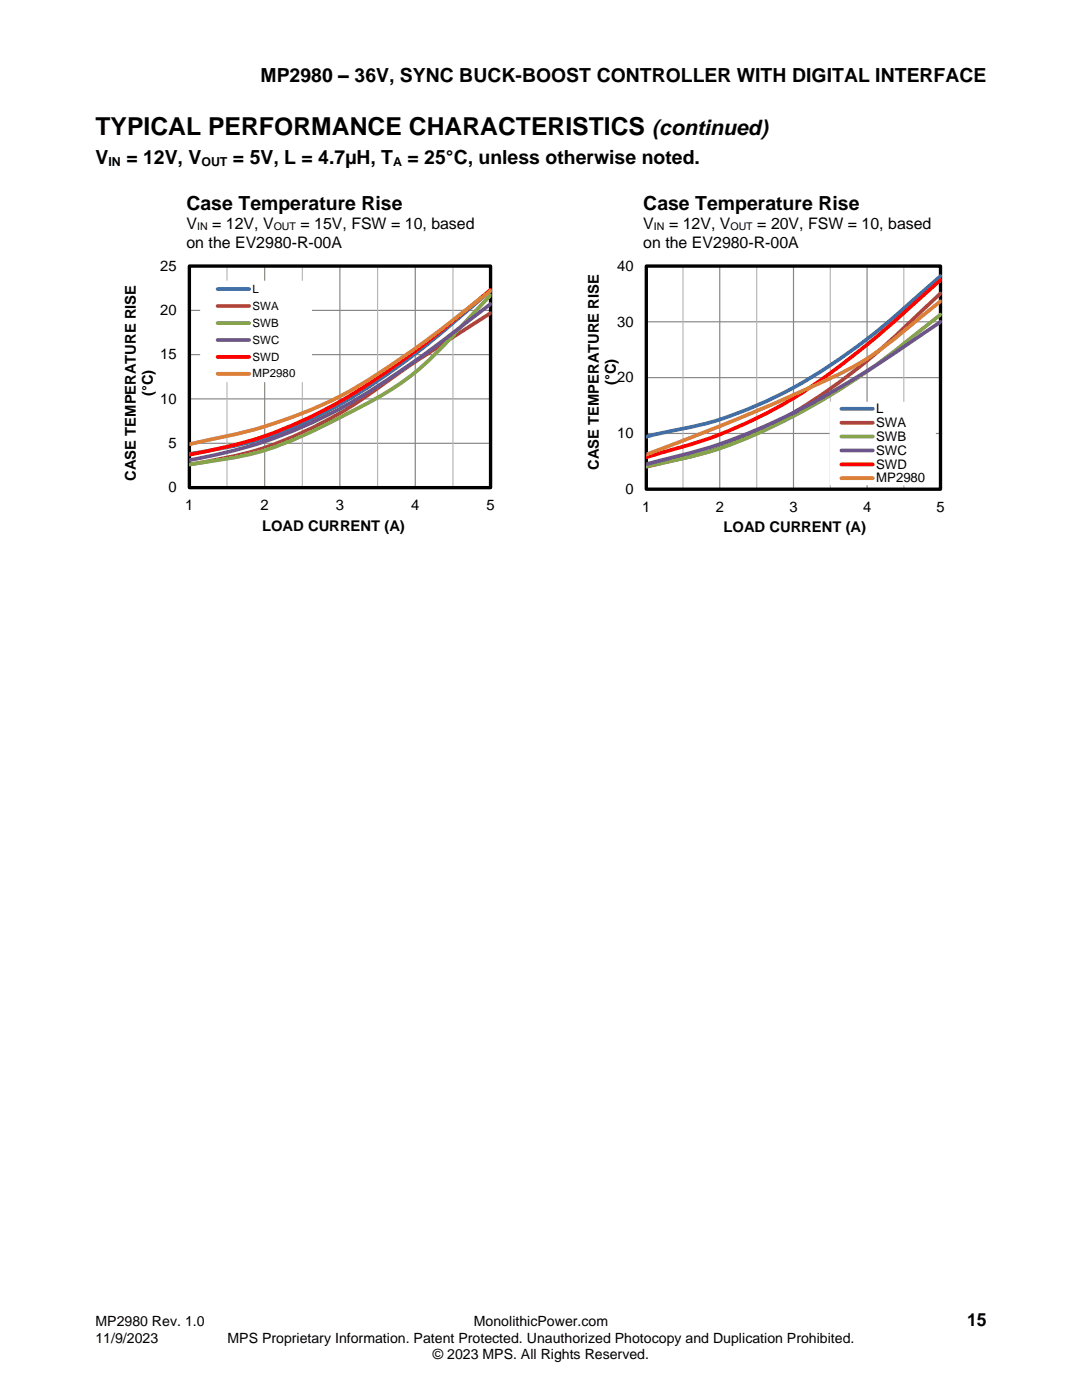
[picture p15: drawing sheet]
<svg xmlns="http://www.w3.org/2000/svg" width="216mm" height="279mm" viewBox="0 0 216 279" stroke-linecap="round" stroke-linejoin="round" font-family="sans-serif">
<defs><g id="words">
<text font-size="4.9" x="19" y="27">TYPICAL PERFORMANCE CHARACTERISTICS</text>
<text font-size="4.2" x="130.1" y="27">(continued)</text>
<g font-size="3.9">
<text x="52" y="16.3">MP2980 – 36V, SYNC BUCK-BOOST CONTROLLER WITH DIGITAL INTERFACE</text>
<text x="19" y="32.7">V</text>
<text x="25.2" y="32.7">= 12V, V</text>
<text x="46.5" y="32.7">= 5V, L = 4.7µH, T</text>
<text x="81.3" y="32.7">= 25°C, unless otherwise noted.</text>
<text x="37.2" y="42">Case Temperature Rise</text>
<text x="128.4" y="42">Case Temperature Rise</text>
</g>
<text font-size="3.5" x="193" y="264.6">15</text>
<g font-size="3.2">
<text x="37.2" y="45.8">V</text>
<text x="42.3" y="45.8">= 12V, V</text>
<text x="60" y="45.8">= 15V, FSW = 10, based</text>
<text x="128.4" y="45.8">V</text>
<text x="133.5" y="45.8">= 12V, V</text>
<text x="151.1" y="45.8">= 20V, FSW = 10, based</text>
<text x="37.2" y="49.4">on the EV2980-R-00A</text>
<text x="128.4" y="49.4">on the EV2980-R-00A</text>
</g>
<g font-size="3">
<text x="122.9" y="76.9" transform="rotate(-90 122.9 76.9)">(°C)</text>
<text x="30.5" y="79" transform="rotate(-90 30.5 79)">(°C)</text>
<text x="27.1" y="95.9" transform="rotate(-90 27.1 95.9)">CASE TEMPERATURE RISE</text>
<text x="37" y="101.8">1</text>
<text x="52" y="101.8">2</text>
<text x="67" y="101.8">3</text>
<text x="82.1" y="101.8">4</text>
<text x="97.1" y="101.8">5</text>
<text x="144.4" y="106.3">LOAD CURRENT (A)</text>
</g>
<g font-size="2.9">
<text x="31.9" y="54">25</text>
<text x="123.1" y="54">40</text>
<text x="31.9" y="62.9">20</text>
<text x="123.1" y="65.2">30</text>
<text x="31.9" y="71.7">15</text>
<text x="123.1" y="76.3">20</text>
<text x="31.9" y="80.6">10</text>
<text x="33.6" y="89.4">5</text>
<text x="123.1" y="87.4">10</text>
<text x="119.5" y="93.8" transform="rotate(-90 119.5 93.8)">CASE TEMPERATURE RISE</text>
<text x="33.6" y="98.3">0</text>
<text x="124.8" y="98.6">0</text>
<text x="52.3" y="106">LOAD CURRENT (A)</text>
<text x="128.1" y="102.1">1</text>
<text x="142.8" y="102.1">2</text>
<text x="157.5" y="102.1">3</text>
<text x="172.2" y="102.1">4</text>
<text x="186.9" y="102.1">5</text>
</g>
<g font-size="2.8">
<text x="19" y="264.6">MP2980 Rev. 1.0</text>
<text x="19" y="267.9">11/9/2023</text>
<text x="45.4" y="267.9">MPS Proprietary Information. Patent Protected. Unauthorized Photocopy and Duplication Prohibited.</text>
<text x="94.6" y="264.6">MonolithicPower.com</text>
<text x="86.4" y="271.2">© 2023 MPS. All Rights Reserved.</text>
</g>
<g font-size="2.6">
<text x="174.8" y="82.4">L</text>
<text x="174.8" y="85.2">SWA</text>
<text x="174.8" y="88">SWB</text>
<text x="174.8" y="90.7">SWC</text>
<text x="174.8" y="93.5">SWD</text>
<text x="174.8" y="96.3">MP2980</text>
</g>
<g font-size="2.5">
<text x="21.6" y="33.1">IN</text>
<text x="40.2" y="33.1">OUT</text>
<text x="78.5" y="33.1">A</text>
</g>
<g font-size="2.3">
<text x="50.4" y="58.4">L</text>
<text x="50.4" y="61.8">SWA</text>
<text x="50.4" y="65.2">SWB</text>
<text x="50.4" y="68.6">SWC</text>
<text x="50.4" y="71.9">SWD</text>
<text x="50.4" y="75.3">MP2980</text>
</g>
<g font-size="2.1">
<text x="39.3" y="45.9">IN</text>
<text x="54.6" y="45.9">OUT</text>
<text x="130.5" y="45.9">IN</text>
<text x="145.8" y="45.9">OUT</text>
</g>
</g></defs>
<path d="M52.8 53.1v44.2M67.8 53.1v44.2M82.9 53.1v44.2M37.8 61.9h60.1M37.8 70.8h60.1M37.8 79.6h60.1M37.8 88.5h60.1M37.8 97.3v-44.2h60.1v44.2" fill="none" stroke="#868686" stroke-width=".24"/>
<path d="M45.3 53.1v44.2M60.3 53.1v44.2M75.3 53.1v44.2M90.4 53.1v44.2" fill="none" stroke="#b7b7b7" stroke-width=".24"/>
<path d="M37.8 53.1h60.1v44.2h-60.1z" fill="none" stroke="#000" stroke-width=".67" stroke-linecap="butt"/>
<path d="M37.8 53.1v44.2h60.1" fill="none" stroke="#000" stroke-width=".24"/>
<path d="M97.9 58a242.4 242.4 0 0 1-20.8 16.8 87.7 87.7 0 0 1-28.2 13.7l-4.1 .9-7.1 1.2" fill="none" stroke="#416fa6" stroke-width=".75"/>
<path d="M97.9 62.5l-2.3 1.5a413.4 413.4 0 0 0-24.3 16.3 77.3 77.3 0 0 1-32.5 12.2l-1.1 .2" fill="none" stroke="#a8423f" stroke-width=".75"/>
<path d="M97.9 58.9l-5.4 5.8a69 69 0 0 1-14.3 12.9 166.5 166.5 0 0 1-23.1 11.5 88.2 88.2 0 0 1-17.4 3.6" fill="none" stroke="#86a44a" stroke-width=".75"/>
<path d="M97.9 60.7a256.7 256.7 0 0 1-26.6 18.9 95.6 95.6 0 0 1-33.6 12.2" fill="none" stroke="#6e548d" stroke-width=".75"/>
<path d="M97.9 57.8a254.6 254.6 0 0 1-23.1 18 88.8 88.8 0 0 1-37.1 15" fill="none" stroke="#f00" stroke-width=".75"/>
<path d="M97.9 58a251.8 251.8 0 0 1-25.4 18.5 94.5 94.5 0 0 1-32.2 11.6l-2.5 .5" fill="none" stroke="#da8137" stroke-width=".75"/>
<path d="M39.9 56h22.4v20.3h-22.4z" fill-rule="evenodd" fill="#fff"/>
<path d="M43.4 57.7h6.3M187.7 55.1a230.6 230.6 0 0 1-18.1 15.1 88.4 88.4 0 0 1-29.8 14.6l-10.9 2.4" fill="none" stroke="#416fa6" stroke-width=".75"/>
<path d="M187.7 58.6a232.3 232.3 0 0 1-18.1 16.1 92.7 92.7 0 0 1-29.8 15.9l-10.9 2.6M43.4 61.1h6.3" fill="none" stroke="#a8423f" stroke-width=".75"/>
<path d="M43.4 64.5h6.3M187.7 62.8a217.9 217.9 0 0 1-19.2 14.3 115.2 115.2 0 0 1-27.4 13.2l-12.2 2.8" fill="none" stroke="#86a44a" stroke-width=".75"/>
<path d="M43.4 67.9h6.3M187.7 64.2a241.1 241.1 0 0 1-29.4 18.2 112.7 112.7 0 0 1-28.4 10l-1 .3" fill="none" stroke="#6e548d" stroke-width=".75"/>
<path d="M187.7 55.9a256.9 256.9 0 0 1-22.6 19 94.5 94.5 0 0 1-34.1 15.7l-2.1 .7M43.4 71.2h6.3" fill="none" stroke="#f00" stroke-width=".75"/>
<path d="M43.4 74.6h6.3M187.7 60.1l-5.7 4.6a66.5 66.5 0 0 1-20.3 12.6l-14.4 6.3-18.3 7.1" fill="none" stroke="#da8137" stroke-width=".75"/>
<path d="M143.6 53.1v44.5M158.3 53.1v44.5M173 53.1v44.5M128.9 64.2h58.8M128.9 75.4h58.8M128.9 86.5h58.8M128.9 97.6v-44.5h58.8v44.5" fill="none" stroke="#868686" stroke-width=".24"/>
<path d="M136.3 53.1v44.5M151 53.1v44.5M165.7 53.1v44.5M180.3 53.1v44.5" fill="none" stroke="#b7b7b7" stroke-width=".24"/>
<path d="M129 53.1h58.7v44.5h-58.7z" fill="none" stroke="#000" stroke-width=".67" stroke-linecap="butt"/>
<path d="M128.9 53.1v44.5h58.8" fill="none" stroke="#000" stroke-width=".24"/>
<path d="M165.6 80.2h21.1v16.6h-21.1z" fill-rule="evenodd" fill="#fff"/>
<path d="M167.9 81.6h6.3" fill="none" stroke="#416fa6" stroke-width=".75"/>
<path d="M167.9 84.4h6.3" fill="none" stroke="#a8423f" stroke-width=".75"/>
<path d="M167.9 87.1h6.3" fill="none" stroke="#86a44a" stroke-width=".75"/>
<path d="M167.9 89.9h6.3" fill="none" stroke="#6e548d" stroke-width=".75"/>
<path d="M167.9 92.7h6.3" fill="none" stroke="#f00" stroke-width=".75"/>
<path d="M167.9 95.4h6.3" fill="none" stroke="#da8137" stroke-width=".75"/>
<use href="#words"/>
</svg>
